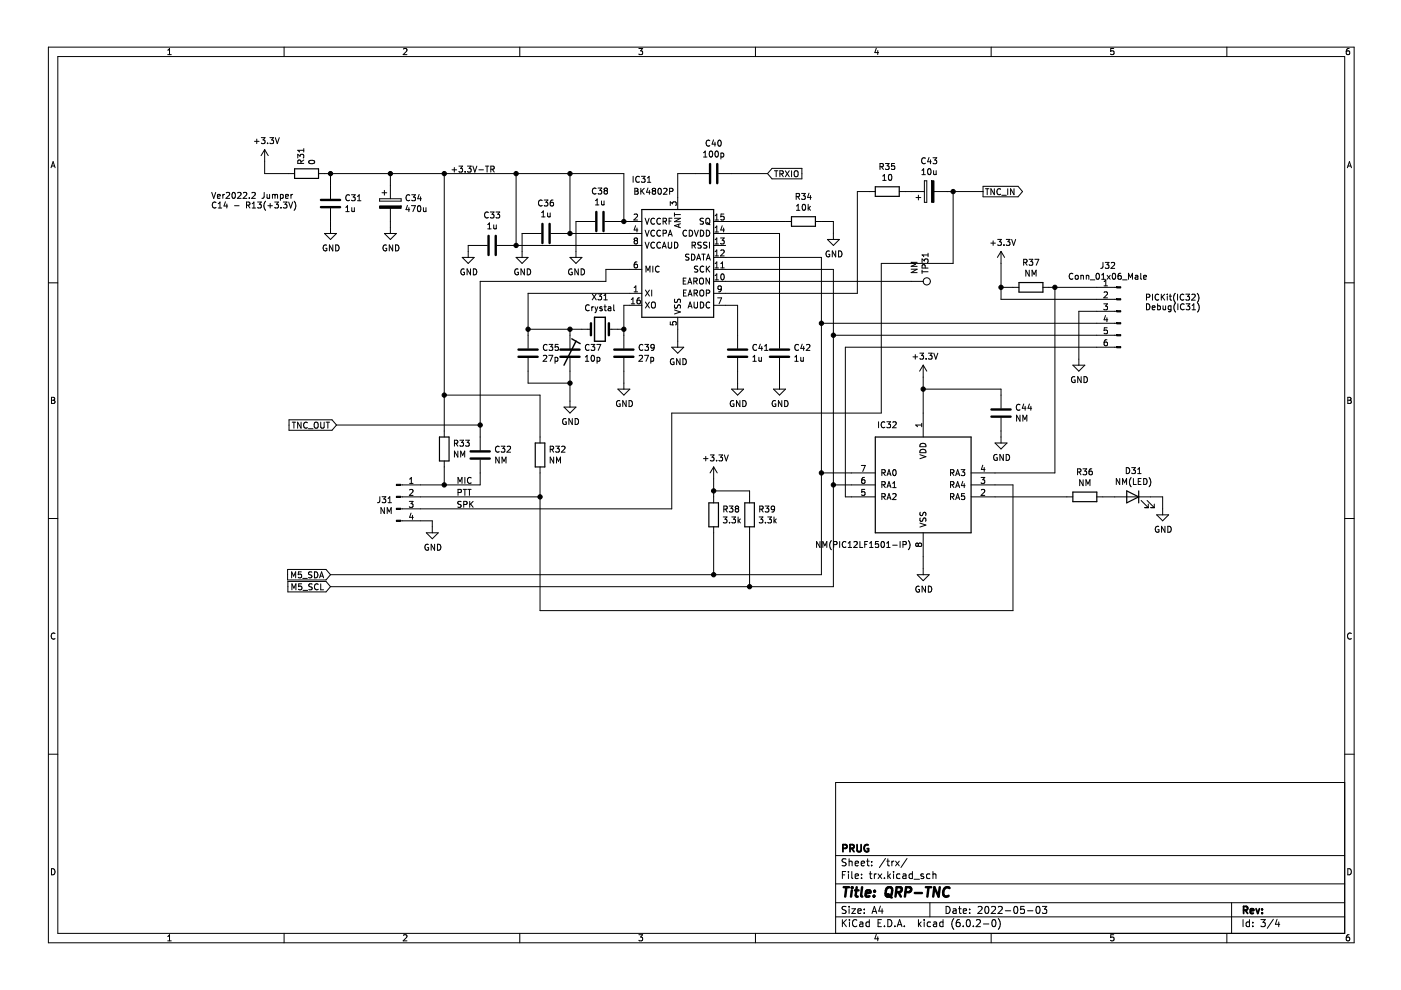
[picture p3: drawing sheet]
<svg xmlns="http://www.w3.org/2000/svg" width="297mm" height="210mm" viewBox="0 0 297 210" stroke-linecap="round" stroke-linejoin="round" font-family="sans-serif">
<path d="M.3 0h296.8v209.9h-296.8z" fill-rule="evenodd" fill="#fff" stroke="#fff" stroke-width=".21"/>
<g fill="none" stroke="#000" stroke-width=".21">
<path d="M10.3 10h276.8v189.9h-276.8zM12.3 12h272.8v185.9h-272.8zM35.6 11.6h.7M35.6 10.7l.3-.4v1.3M60.2 10v2M85.5 10.4l.5-.1 .3 .4-.8 .9h.8M110.2 10v2M135.4 10.3h.9l-.5 .5 .4 .1v.6l-.2 .1-.6-.1M160.2 10v2M185.8 10.2l-.3 .9h.8M186.1 10.7v.9M210.1 10v2"/>
<path d="M236.1 10.3h-.6v.6l.6-.1v.7l-.1 .1-.5-.1M260.1 10v2M286 10.3h-.3l-.2 .3-.1 .7 .3 .3 .4-.1-.1-.7h-.3l-.3 .2M10.8 35.6l.5-1.3 .4 1.3M10.9 35.2h.7M54 30h.9M54.4 29.5v1M55.4 29.2h.8l-.4 .5 .3 .1v.5l-.2 .2-.5-.2M56.1 31.7v5.1h6.4M56.1 31.7l-.7 1.3M56.1 31.7l.8 1.3M56.7 30.3v.2"/>
<path d="M57.2 29.2h.8l-.4 .5 .3 .1v.5l-.1 .2-.6-.2M58.4 29.2l.4 1.3 .4-1.3M63.1 33.5v-.8l.5 .4 .1-.3h.6l.1 .2-.1 .5M63.8 34.7l-.1-.7h-.4l-.2 .7h1.3M64.4 33.9l-.6 .4M64.4 31.5v.7M64.4 31.9h-1.3l.4 .3M65.6 34.1a.61 .61 0 0 1 .7-.2 .61 .61 0 0 1 .4 .6 .75 .75 0 0 1-1.3-.2zM67.5 36.8h64.8v10.2M70.1 36.8v5.3M82.8 36.8v5.3M94.2 36.8v55.9"/>
<path d="M95.8 36h1M96.3 35.5v1M97.3 35.2h.8l-.4 .5 .3 .1v.6l-.2 .1-.5-.1M98.6 36.4v.1M99.1 35.2h.8l-.4 .5 .3 .1v.6l-.2 .1-.5-.1M100.3 35.2l.4 1.3 .4-1.3M101.5 36h1M102.9 35.2h.7M103.3 35.2v1.3M104.1 35.9l.6-.1v-.5l-.6-.1v1.3M104.4 35.9l.4 .6M109.4 36.8v15.2"/>
<path d="M120.8 36.8v12.7M126.4 40a.56 .56 0 0 0-.8 .5 .56 .56 0 0 0 .8 .5M126.8 39.9h.8l-.4 .5 .3 .1v.5l-.2 .1-.5-.1M134.2 37.4v1.3M134.6 39.9h.4l.3 .3-.3 .3 .3 .1v.3l-.2 .3h-.5zM135.6 37.5a.56 .56 0 0 0-.8 .5 .56 .56 0 0 0 .8 .5M135.9 39.9v1.3M136 37.4h.8l-.5 .5 .4 .1v.5l-.2 .2-.5-.2M136.6 39.9l-.7 .7M137.3 38.7h.7M137.3 37.7l.3-.3v1.3M137.4 39.9l-.3 .9h.8"/>
<path d="M149.2 33.3h.7M149.2 32.4l.3-.4v1.3M150.3 36.8h-6.6v7.6M150.5 32.1l.2-.1a.68 .68 0 0 1 .4 .7 .68 .68 0 0 1-.4 .6l-.3-.5zM150.5 29.8a.56 .56 0 0 0-.8 .6 .56 .56 0 0 0 .8 .5M151.3 29.7l-.3 .9h.8M151.6 30.1v.9M151.7 32.1l.2-.1a.68 .68 0 0 1 .4 .7 .68 .68 0 0 1-.4 .6l-.3-.5zM152.3 29.8l.2-.1a.68 .68 0 0 1 .4 .7 .68 .68 0 0 1-.4 .6l-.3-.5zM152.3 36.8h10.4M152.9 32.5h.3l.3 .2-.2 .5h-.4M152.9 32.5v1.2"/>
<path d="M163.7 35.7h6.3v2.2h-6.3l-1-1.1zM164.2 36.2h.7M164.6 36.2v1.3M165.4 36.9l.6-.1v-.5l-.6-.1v1.3M165.7 36.9l.4 .6M166.5 36.2l.8 1.3M167.3 36.2l-.8 1.3M167.8 36.2v1.3M168.4 36.4l.3-.2a.43 .43 0 0 1 .5 .4v.5a.42 .42 0 0 1-.4 .4 .42 .42 0 0 1-.4-.4zM186.6 35.3h.6v-.5l-.6-.1v1.2M186.9 35.3l.4 .6M187.2 37.3l.3-.3v1.2"/>
<path d="M187.2 38.2h.7M187.7 34.7h.8l-.4 .5 .4 .1v.5l-.2 .1-.6-.1M188.5 37.1l.2-.1a.68 .68 0 0 1 .4 .6 .68 .68 0 0 1-.4 .6l-.3-.4zM189.7 34.7h-.6l-.1 .6 .6-.1 .1 .6-.2 .1-.5-.1M195.5 37h.7M195.5 36.1l.3-.3v1.2M196 38.3h.5v4.6h-.5zM196.2 33.6a.56 .56 0 0 0-.8 .5 .56 .56 0 0 0 .8 .5M196.8 35.9l.2-.1a.68 .68 0 0 1 .4 .6 .68 .68 0 0 1-.4 .6l-.3-.5zM197 33.4l-.3 .9h.8M197.3 33.9v.8M197.8 33.4h.8l-.4 .5 .3 .2v.5l-.1 .1-.6-.1"/>
<path d="M197.9 36.2l.1 .8 .5-.1M198.5 36.2v.8M208.4 39.5h7.4l1 1.1-1 1.1h-7.4zM285.7 35.6l.4-1.3 .4 1.3M285.8 35.2h.6M10.3 60h2M44.9 40.8l.4 1.3 .4-1.3M45.8 43a.56 .56 0 0 0-.8 .5 .56 .56 0 0 0 .8 .5M46.1 41.6l.6-.1-.1-.2-.3-.1-.2 .2 .1 .6h.4M46.3 44.1h.7M46.3 43.2l.3-.4v1.3M47.2 41.2v.9"/>
<path d="M47.6 41.2l-.4 .3M47.8 42.8l-.3 .9h.8M48 40.9l.5-.1 .2 .4-.8 .9h.8M48.1 43.3v.8M49.3 40.9l.2-.1a.68 .68 0 0 1 .4 .6 .68 .68 0 0 1-.4 .7l-.3-.5zM49.7 43.6h1M50.4 40.9l.5-.1 .2 .4-.8 .9h.8M51.6 40.9l.5-.1 .2 .4-.8 .9h.8M52.3 43.5l.6-.1v-.4l-.6-.2v1.3M52.6 43.5l.4 .6M52.9 41.9v.2M53.4 40.9l.5-.1 .2 .4-.7 .9h.7"/>
<path d="M53.5 44.1h.7M53.5 43.2l.3-.4v1.3M54.6 42.8h.8l-.4 .5 .3 .1v.6l-.1 .1-.6-.1M56 40.8v1.1l-.5 .2M56.3 42.7a1.46 1.46 0 0 0 0 1.9M56.6 41.2l.1 .8 .5-.1M56.8 43.6h1M57.2 41.2v.9M57.3 43.1v1M57.8 41.3l.3-.1 .2 .2M57.8 41.2v.9M58.2 42.8h.8l-.4 .5 .4 .1v.6l-.2 .1-.6-.1"/>
<path d="M58.3 41.4l.2-.2 .3 .1 .1 .8M58.3 41.4v.7M59.5 41.3l.3-.1 .3 .3-.2 .5h-.4M59.5 41.2v1.3M59.6 44v.1M60.1 42.8h.7l-.4 .5 .4 .1v.6l-.2 .1-.5-.1M60.5 41.6l.6-.1v-.2l-.4-.1-.2 .2 .1 .6h.5M61.2 42.8l.4 1.3 .5-1.3M61.7 41.2v.9M62.1 41.2l-.4 .3M62.4 42.7a1.46 1.46 0 0 1 0 1.9M68.8 49.5h2.5l-1.2 1.3z"/>
<path d="M69.2 52a.58 .58 0 0 0-.7 .6 .58 .58 0 0 0 .8 .5v-.4h-.2M70.1 44.2v5.3M70.6 51.9v1.3l-.8-1.3v1.3M71.2 51.9a.64 .64 0 0 1 .7 .7 .64 .64 0 0 1-.7 .6zM73.3 44.9h.7M73.3 44l.4-.4v1.3M74.1 41.4a.56 .56 0 0 0-.8 .5 .56 .56 0 0 0 .8 .5M74.5 41.3h.8l-.4 .5 .3 .1v.5l-.1 .2-.6-.2M74.6 44v.8h.5M75.1 44v.9M75.8 42.6h.7M75.8 41.7l.4-.4v1.3"/>
<path d="M80.5 42.1h4.6v.5h-4.6zM81 40.9h1M81.5 49.5h2.5l-1.2 1.3zM81.5 40.4v1M81.9 52a.58 .58 0 0 0-.7 .6 .58 .58 0 0 0 .8 .5v-.4h-.3M82.8 44.2v5.3M83.3 51.9v1.3l-.8-1.3v1.3M83.9 51.9a.64 .64 0 0 1 .7 .7 .64 .64 0 0 1-.7 .6zM86.4 43.5l-.3 .9h.8M86.7 44v.9M86.9 41.4a.56 .56 0 0 0-.8 .5 .56 .56 0 0 0 .8 .5M87.2 43.6h.9l-.6 1.3"/>
<path d="M87.3 41.3h.8l-.4 .5 .3 .1v.5l-.2 .2-.5-.2M88.6 43.7l.2-.1a.68 .68 0 0 1 .4 .6 .68 .68 0 0 1-.4 .7l-.3-.5zM88.9 41.2l-.3 .9h.7M89.2 41.7v.9M89.8 44v.8h.5M90.3 44v.9M98 54.6h2.5l-1.2 1.2zM98.4 57.1a.58 .58 0 0 0-.7 .6 .58 .58 0 0 0 .8 .5v-.5h-.3M99.8 57v1.3l-.8-1.3v1.3M100.4 57a.64 .64 0 0 1 .7 .6 .64 .64 0 0 1-.7 .7zM103.3 52h-4v2.6M103.4 48.5h.7"/>
<path d="M103.4 47.6l.4-.3v1.2M103.5 45.1a.56 .56 0 0 0-.8 .5 .56 .56 0 0 0 .8 .5M104 44.9h.7l-.4 .5 .4 .2v.5l-.2 .1-.5-.1M104.7 47.7v.8l.5-.1M105.2 44.9h.7l-.4 .5 .4 .2v.5l-.2 .1-.5-.1M105.2 47.7v.8M105.4 52h30.7M109.4 54.6h2.6l-1.3 1.2zM109.9 57.1a.58 .58 0 0 0-.8 .6 .58 .58 0 0 0 .8 .5v-.5h-.2M111.2 57v1.3l-.7-1.3v1.3M111.8 57a.64 .64 0 0 1 .7 .6 .64 .64 0 0 1-.7 .7zM114.8 49.5h-4.1v5.1"/>
<path d="M114.8 46h.8M114.8 45.1l.4-.4v1.3M115 42.5a.56 .56 0 0 0-.8 .5 .56 .56 0 0 0 .8 .6M115.4 42.4h.8l-.5 .5 .4 .1v.6l-.2 .1-.5-.1M116.1 45.1l.1 .8h.4M116.6 45.1v.9M116.8 49.5h19.3M117.2 42.4l-.3 .1-.2 .2-.1 .7 .3 .3 .4-.1-.1-.6-.3-.1-.3 .2M120.8 54.6h2.6l-1.3 1.2zM121.3 57.1a.58 .58 0 0 0-.8 .6 .58 .58 0 0 0 .8 .5v-.5h-.2M122.6 57v1.3l-.7-1.3v1.3M123.2 57a.64 .64 0 0 1 .7 .6 .64 .64 0 0 1-.7 .7z"/>
<path d="M126.2 47h-4.1v7.6M126.3 43.5h.7M126.3 42.5l.3-.3v1.3M127.5 42.6l.1 .8 .5-.1M128.1 42.6v.9M128.2 47h7.9M128.3 40.4l-.2 .3v.3l.2 .1h.3l.2-.2v-.2l-.2-.3M128.3 40.4l-.2-.2 .2-.3h.3l.2 .2-.2 .3M128.3 40.4h.3M134.4 45.5l.5-.1 .3 .3-.8 .9h.8M134.6 40.5h.4M134.7 51l-.3 .2v.3l.3 .2h.2l.3-.2-.1-.4-.2-.1"/>
<path d="M134.7 51l-.3-.2 .3-.3h.2l.3 .2-.3 .3M134.7 51h.2M134.7 47.9l-.3 .9h.8M135 55.5l-.3 .1-.2 .2-.1 .8 .3 .2 .4-.1-.1-.6-.3-.1-.3 .3M135 48.3v.9M136 40.5l.6 .7M136.1 57.1h-7.6v2.6h-26.7v35.8M136.8 46.3l.4 1.2 .4-1.2M136.8 48.8l.4 1.3 .4-1.3M136.8 51.3l.4 1.3 .4-1.3M137 57.7v-1.3l.4 .9 .4-.9v1.3M137.7 40.3v.9"/>
<path d="M138.4 56.4v1.3M138.5 40.5l-.2 .2v.2l.2 .3h.3l.2-.3-.1-.3-.1-.1M138.5 40.5l-.2-.3 .2-.3h.3l.2 .3-.2 .3M138.5 40.5h.3M138.8 51.5a.56 .56 0 0 0-.8 .5 .56 .56 0 0 0 .8 .5M138.8 48.9a.56 .56 0 0 0-.8 .5 .56 .56 0 0 0 .8 .6M138.8 46.4a.56 .56 0 0 0-.8 .5 .56 .56 0 0 0 .8 .5M139.6 40l.2-.1a.68 .68 0 0 1 .4 .7 .68 .68 0 0 1-.4 .6l-.3-.5zM139.7 56.5a.56 .56 0 0 0-.7 .6 .56 .56 0 0 0 .7 .5M140 51.5a.56 .56 0 0 0-.7 .5 .56 .56 0 0 0 .7 .5M140 46.4a.56 .56 0 0 0-.7 .5 .56 .56 0 0 0 .7 .5M140 48.9a.56 .56 0 0 0-.7 .5 .56 .56 0 0 0 .7 .6"/>
<path d="M140.4 52.6l.4-1.3 .5 1.3M140.5 52.3h.6M140.6 49.5l.6-.1 .1-.5-.7-.1v1.3M140.6 46.9h.6l.1-.5-.7-.1v1.2M140.7 40l.5-.1 .2 .4-.8 .9h.8M140.9 46.9l.4 .6M141.7 51.3v1.1l.2 .2h.3l.2-.2v-1.1M141.7 50.1l.4-1.3 .4 1.3M141.8 49.7h.6M141.9 46.9h.4M142 40.6l.6-.1v-.5l-.6-.1v1.3M142.1 43.6v-.8l.5 .4 .1-.3h.6l.1 .1-.1 .6"/>
<path d="M142.5 46.3h-.6v1.2M143 46.3h1.3l-1.3 .7h1.3M143 45.1v.8M143 45.5h1.3M143 51.3a.64 .64 0 0 1 .7 .7 .64 .64 0 0 1-.7 .6zM143.9 47.5v.7M144.3 47.4l-1.3 .4 1.3 .5M144.9 59.6h.4M145.5 59h-.6v1.2h.6M145.6 48.9a.56 .56 0 0 0-.8 .5 .56 .56 0 0 0 .8 .6M145.9 59.9h.7M146.1 53.9l-.7 .1v.4l.5 .2 .2 .3-.3 .3-.5-.1"/>
<path d="M146.1 48.8a.64 .64 0 0 1 .8 .6 .64 .64 0 0 1-.8 .7zM146.6 53.9a.64 .64 0 0 1 .7 .6 .64 .64 0 0 1-.7 .7zM146.7 52l.6-.1 .1-.4-.7-.2v1.3M147 52l.5 .6M147.1 59.6h.6l.1-.5-.7-.1v1.2M147.2 48.8l.4 1.3 .5-1.3M147.4 59.6l.4 .6M147.7 55.2l.4-1.3 .4 1.3M147.8 54.8h.6M147.9 56.5l-.4-.1-.3 .3 .1 .3 .6 .2v.4h-.7M148.4 59.1l.2-.1a.43 .43 0 0 1 .6 .4v.4a.42 .42 0 0 1-.5 .4 .42 .42 0 0 1-.4-.4zM148.5 48.8a.64 .64 0 0 1 .7 .6 .64 .64 0 0 1-.7 .7z"/>
<path d="M148.7 51.4l-.7 .1v.3l.5 .3 .2 .3-.3 .2h-.5M148.8 53.9h.7M149.2 46.3l-.7 .1v.4l.5 .2 .2 .3-.3 .2h-.5M149.2 53.9v1.3M149.2 56.5a.56 .56 0 0 0-.8 .6 .56 .56 0 0 0 .8 .5M149.7 46.4l.2-.1a.43 .43 0 0 1 .6 .4v.4a.42 .42 0 0 1-.4 .5 .42 .42 0 0 1-.5-.5zM149.8 48.8a.64 .64 0 0 1 .7 .6 .64 .64 0 0 1-.7 .7zM149.8 56.4v1.3M149.8 55.2l.4-1.3 .4 1.3M149.9 51.4l-.7 .1v.3l.6 .3 .1 .3-.3 .2h-.4M149.9 54.8h.6M149.9 47.2l.6 .5"/>
<path d="M149.9 57l.6 .7M150.4 59v1.2l-.7-1.2v1.2M150.4 51.3v1.3M150.5 56.4l-.7 .7M151.3 59.7h44.4M151.3 47h16.5M151.3 57.1h25.4v67.3h-106.6M151.3 54.6h22.9v67.3h-104.1M151.3 52h2.5M151.3 49.5h14v24.4M151.6 56.8h.7M151.6 55.9l.4-.4v1.3"/>
<path d="M151.6 59.3h.7M151.6 45.7l.4-.3v1.2M151.6 48.3l.4-.4v1.3M151.6 50.8l.4-.3v1.2M151.6 53.4l.4-.4v1.3M151.6 58.4l.4-.3v1.2M151.6 54.3h.7M151.6 51.7h.7M151.6 49.2h.7M151.6 46.6h.7M152.8 50.5h.7l-.4 .4 .4 .2v.5l-.2 .1-.5-.1M152.8 56.8h.7"/>
<path d="M152.8 53.1l.5-.1 .2 .4-.7 .9h.7M152.8 55.9l.4-.4v1.3M152.9 58.2l.2-.1a.68 .68 0 0 1 .5 .6 .68 .68 0 0 1-.5 .6l-.3-.4zM153.1 47.9l-.3 .9h.8M153.4 48.3v.9M153.5 45.4h-.6l-.1 .6 .6-.1 .1 .6-.2 .1-.5-.1M168.8 41.7l.6-.1 .1-.5-.7-.1v1.3M168.9 44.6h.7M168.9 43.7l.3-.4v1.3M169.1 41.7l.4 .6M170 41h.7l-.4 .5 .4 .1v.6l-.2 .1-.5-.1M170.2 43.4l.2-.1a.68 .68 0 0 1 .4 .7 .68 .68 0 0 1-.4 .6l-.3-.5z"/>
<path d="M171.3 43.3v1.3M171.5 44.1l.3 .5M171.5 41l-.3 .9h.8M171.8 43.7l-.5 .5M171.8 41.4v.9M172.9 47h3.8v3.8M175.4 50.8h2.6l-1.3 1.2zM175.9 53.3a.58 .58 0 0 0-.8 .5 .58 .58 0 0 0 .8 .5v-.4h-.2M177.2 53.2v1.3l-.7-1.3v1.3M177.8 53.2a.64 .64 0 0 1 .7 .6 .64 .64 0 0 1-.7 .7zM185.6 40.6h-3.8v21.6h-30.5M190.7 40.6h5.3"/>
<path d="M193.2 57.1h1.3l-1.3 .7h1.3M194.2 41.9h1M194.5 55.6h-1.3l.9 .4-.9 .5h1.3M194.7 41.4v1M195.5 55.7v-.8l.5 .4 .1-.3h.5l.2 .1-.2 .6M195.5 57.3v.7M195.5 57.6h1.3M196.2 56.8l-.1-.6h-.5l-.1 .6h1.3M196.8 53.7v.7M196.8 54.1h-1.3l.4 .3M198 40.6h10.4M202.1 40.6v15.2h-15.3v31.8h-44.4v20.3h-57.5"/>
<path d="M208.9 40h.8M209.3 40v1.3M210.1 51.5h.9M210.6 51.1v.9M210.8 40v1.3l-.7-1.3v1.3M211.5 50.8h.8l-.4 .4 .4 .2v.5l-.2 .1-.6-.1M212.1 40.1a.56 .56 0 0 0-.7 .5 .56 .56 0 0 0 .7 .6M212.2 53.3v10.2h24.6M212.2 53.3l-.7 1.3M212.2 53.3l.8 1.3M212.4 41.4h1M212.9 51.9v.1"/>
<path d="M213.3 50.8h.8l-.4 .4 .4 .2v.5l-.2 .1-.6-.1M213.7 40v1.3M214.5 50.8l.4 1.2 .4-1.2M215 40v1.3l-.7-1.3v1.3M217 55.6h.6l.1-.5-.7-.1v1.2M217.3 55.6l.5 .6M218.2 55h.8l-.4 .5 .3 .1v.5l-.2 .1-.5-.1M218.2 57.3v1.3l-.7-1.3v1.3M218.8 58.6v-1.3l.4 .9 .5-.9v1.3M219.4 55h.8l-.5 1.2M227.5 58.1a.56 .56 0 0 0-.8 .5 .56 .56 0 0 0 .8 .5M228 58.5l.2-.1 .4 .1-.1 .7-.5-.1z"/>
<path d="M229.2 58.5l.5-.1v.8M229.2 58.4v.8M230.3 58.5l.5-.1 .1 .8M230.3 58.4v.8M231.2 59.3h.9M232.5 58.1l.2-.2a.68 .68 0 0 1 .4 .7 .68 .68 0 0 1-.4 .6l-.3-.5zM233.6 59.2h.7M233.6 58.3l.3-.4v1.3M233.9 55.6l-.1 1.1-.4 .2M234.1 59.7l.3-.4v1.3M234.3 55.6h.8l-.4 .5 .4 .1v.6l-.2 .1-.6-.1M234.7 58.4l.7 .8"/>
<path d="M235.4 58.4l-.7 .8M235.6 55.8l.5-.2 .2 .4-.8 .9h.8M235.9 58.1l.2-.2a.68 .68 0 0 1 .5 .7 .68 .68 0 0 1-.5 .6l-.3-.5zM237.6 57.9l-.3 .1-.2 .2-.1 .8 .3 .2 .4-.1-.1-.6-.3-.1-.3 .3M238 59.3h1M239.3 59.2v-1.3l.4 1 .4-1v1.3M240.7 58.4h.5l.1 .8M241.3 58.7l-.6 .2 .1 .3h.5M241.9 57.9v1.1l.1 .2M242.5 58.8l.6-.1-.1-.3h-.4l-.1 .2v.6h.5M285.1 60h2M112 69.8h13.3"/>
<path d="M112 75.9v5.3h8.8M115.2 75.5l.5-.2 .2 .4-.8 .9h.8M116 73.1a.56 .56 0 0 0-.8 .6 .56 .56 0 0 0 .8 .5M116.3 75.3h.9l-.5 1.3M116.4 73h.8l-.4 .5 .3 .1v.6l-.1 .1-.6-.1M117.7 75.8h.3l.3 .2-.1 .5h-.5M117.7 75.8v1.2M118.3 73h-.6v.6h.6v.6l-.1 .1-.5-.1M120.8 69.8v4.3M120.8 75.6v10.7M124.1 76.6h.7M124.1 75.7l.4-.4v1.3"/>
<path d="M124.9 73.1a.56 .56 0 0 0-.8 .6 .56 .56 0 0 0 .8 .5M124.9 64.7a.56 .56 0 0 0-.8 .6 .56 .56 0 0 0 .8 .5M125.3 73h.8l-.4 .5 .3 .1v.6l-.1 .1-.6-.1M125.4 75.5l.2-.2a.68 .68 0 0 1 .5 .7 .68 .68 0 0 1-.5 .6l-.3-.5zM125.5 65v.9M125.6 62.3l.8 1.3M125.8 65l-.3 .3M126.1 65l.3 .9M126.4 62.3l-.8 1.3M126.4 65.9l-.3 .4M126.5 73h.9l-.6 1.3M126.6 75.8h.4l.2 .2-.1 .5h-.5"/>
<path d="M126.6 75.8v1.2M126.7 65l-.3 .9M126.8 62.3h.8l-.5 .5 .4 .1v.6l-.2 .1-.5-.1M127.6 65.1l-.3-.1-.1 .2v.2l.4 .1v.3h-.4M128 63.6h.8M128 62.7l.4-.4v1.3M128.1 65h.5M128.3 64.6v1.1l.3 .2M129 65.1h.5v.8M129.1 69.8h3.2M129.5 65.3l-.6 .3 .2 .3 .4-.1M130.1 64.6v1.1l.2 .2"/>
<path d="M132.3 75.9v6.6M133.8 63.5l.4-.4v1.3M133.8 64.4h.8M134.4 61.9h.8M134.4 61l.4-.4v1.3M135.5 75.5l.5-.2 .2 .4-.8 .9h.8M135.7 63.1l-.4 .1-.2 .3-.1 .7 .3 .2 .4-.1v-.6l-.4-.1-.3 .3M136.1 62.2h-24.1v11.7M136.1 64.7h-3.8v9.2M136.3 73.1a.56 .56 0 0 0-.8 .6 .56 .56 0 0 0 .8 .5M136.7 75.3h.8l-.5 1.3M136.7 73h.8l-.4 .5 .3 .1v.6l-.1 .1-.6-.1"/>
<path d="M136.8 61.5l.9 1.3M136.8 64l.9 1.3M137.7 61.5l-.9 1.3M137.7 64l-.9 1.3M138 75.8v1.2M138 75.8h.4l.2 .2-.1 .5h-.5M138.2 61.5v1.3M138.2 64.2l.2-.2a.43 .43 0 0 1 .6 .5v.4a.42 .42 0 0 1-.5 .4 .42 .42 0 0 1-.4-.4zM138.7 73.6l-.2 .2h-.4l-.1-.7 .5-.1 .2 .3v.7l-.2 .2-.4 .1M142.1 68.2v.6l.6 .1v-.6l.6-.1 .1 .2-.1 .5M142.4 73.6h2.6l-1.3 1.3zM142.9 76.1a.58 .58 0 0 0-.8 .6 .58 .58 0 0 0 .8 .5v-.4h-.2"/>
<path d="M143 65.7l1.3 .4-1.3 .5M143.1 63.4v.7h.4l.2-.6 .3-.1 .3 .3-.1 .4M143.1 64.6l-.1 .5 .2 .3 .3-.2 .3-.5h.3l.1 .7M143.7 67.3v6.3M144.2 76v1.3l-.7-1.3v1.3M144.8 76a.64 .64 0 0 1 .7 .7 .64 .64 0 0 1-.7 .6zM144.9 62.1h.4M145.5 61.5h-.6v1.3h.6M145.8 60.2l.5-1.2 .4 1.2M145.9 62.8l.4-1.3 .4 1.3M145.9 65.3l.4-1.3 .4 1.3M146 64.9h.6"/>
<path d="M146 62.4h.6M147.2 62.2l.6-.1v-.5l-.6-.1v1.3M147.2 64v1.1l.2 .2h.2l.3-.2v-1.1M147.5 62.2l.4 .6M148.4 61.7l.3-.2a.43 .43 0 0 1 .5 .4v.4a.42 .42 0 0 1-.4 .5 .42 .42 0 0 1-.4-.5zM148.5 64a.64 .64 0 0 1 .7 .7 .64 .64 0 0 1-.7 .6zM149.8 62.2l.6-.1v-.5l-.6-.1v1.3M150.5 64.2a.56 .56 0 0 0-.8 .5 .56 .56 0 0 0 .8 .5M151.3 64.7h5.1v9.2M152.2 63.1h.8l-.5 1.3M152.9 61.2l-.2 .2-.4-.1v-.6l.4-.1 .2 .3v.7l-.2 .2-.4 .1M156.4 75.9v6.6"/>
<path d="M159.6 76.6h.8M159.6 75.7l.4-.4v1.3M160.4 73.1a.56 .56 0 0 0-.8 .6 .56 .56 0 0 0 .8 .5M160.9 75.8l.1 .7h.4M161.2 73l-.3 .9h.8M161.4 75.8v.8M161.5 73.4v.9M162.1 74.3h.7M162.1 73.4l.4-.4v1.3M165.3 75.9v6.6M168.5 76.6h.7M168.5 75.7l.4-.4v1.3"/>
<path d="M169.3 73.1a.56 .56 0 0 0-.8 .6 .56 .56 0 0 0 .8 .5M169.8 75.8v.7h.5M170.1 73l-.3 .9h.8M170.3 75.8v.8M170.4 73.4v.9M171 73.1l.5-.1 .2 .4-.8 .9h.8M174.2 68.5h62.6M176.7 71.1h60.1M193.6 75.7h.9M194.1 75.2v.9M195 74.9h.8l-.4 .5 .4 .1v.5l-.2 .1-.6-.1M195.7 77.4v15.3"/>
<path d="M195.7 77.4l-.7 1.3M195.7 77.4l.8 1.3M196.4 76v.1M196.8 74.9h.8l-.4 .5 .4 .1v.5l-.2 .1-.6-.1M198 74.9l.4 1.2 .4-1.2M212.2 60.9h3.8M221.1 60.9h15.7M223.7 60.9v39.4h-17.8M227.5 77.4h2.5l-1.3 1.3zM227.9 79.9a.58 .58 0 0 0-.7 .6 .58 .58 0 0 0 .8 .5v-.4h-.3M229.2 79.9v1.2l-.7-1.2v1.2M229.8 79.9a.64 .64 0 0 1 .8 .6 .64 .64 0 0 1-.8 .6z"/>
<path d="M234 64.4h.8l-.4 .5 .3 .1v.6l-.1 .1-.6-.1M234.1 62l.5-.1 .2 .3-.8 .9h.8M234.1 60.6h.7M234.4 66.9l-.3 .9h.8M234.7 72l-.4 .1-.2 .2v.8l.2 .2 .4-.1v-.6l-.4-.1-.2 .3M234.7 67.4v.8M234.7 69.5h-.6v.6l.6-.1v.6l-.1 .2-.5-.2M236.8 73.6h-57.6v31.8h6.4M236.8 66h-8.1v11.4M243.1 64.4a.64 .64 0 0 1 .7 .6 .64 .64 0 0 1-.7 .7zM243.1 63h.6v-.5l-.6-.1v1.2M244.3 65.3l.6-.2-.1-.2-.3-.1-.2 .2v.6h.5"/>
<path d="M244.3 62.4v1.2M245.4 64.9l.4-.1 .2 .3-.1 .5h-.5M245.4 64.4v1.3M245.7 62.5a.56 .56 0 0 0-.8 .5 .56 .56 0 0 0 .8 .5M246.2 62.4v1.2M246.4 62.9l.5 .7M246.6 64.8v.8h.5M246.9 62.4l-.7 .7M247.1 64.8v.9M247.5 62.4v.1M247.5 62.8v.8M247.9 62.8h.5"/>
<path d="M248.1 62.4v1.1l.3 .1M248.3 64.9l-.4-.1-.2 .3 .1 .5h.5M248.3 64.8v1.1l-.3 .2-.3-.1M249.2 62.2a1.46 1.46 0 0 0 0 1.9M249.2 64.2a1.46 1.46 0 0 0 0 2M249.7 62.4v1.2M249.7 64.4v1.3M251 62.5a.56 .56 0 0 0-.8 .5 .56 .56 0 0 0 .8 .5M251.1 64.5a.56 .56 0 0 0-.8 .5 .56 .56 0 0 0 .8 .6M251.4 62.4h.8l-.4 .5 .3 .1v.5l-.1 .1-.6-.1M251.5 64.4h.8l-.5 .5 .4 .1v.6l-.2 .1-.5-.1M252.7 62.5l.5-.1 .2 .3-.8 .9h.8"/>
<path d="M252.7 65.7h.8M252.7 64.8l.4-.4v1.3M253.8 62.2a1.46 1.46 0 0 1 0 1.9M253.9 64.2a1.46 1.46 0 0 1 0 2M10.9 84.2h.5l.2 .3-.2 .4 .2 .1 .1 .3-.3 .2h-.5zM10.9 84.9h.5M61.3 89h9.1l.9 1.1-.9 1.1h-9.1zM62 89.5h.7M62.3 89.5v1.3M63.8 89.5v1.3l-.7-1.3v1.3M65.2 89.6a.56 .56 0 0 0-.8 .5 .56 .56 0 0 0 .8 .6M65.4 90.9h1"/>
<path d="M66.7 89.7l.2-.2a.43 .43 0 0 1 .6 .4v.5a.42 .42 0 0 1-.5 .4 .42 .42 0 0 1-.4-.4zM68 89.5v1l.2 .3h.3l.2-.3v-1M69.1 89.5h.8M69.5 89.5v1.3M71.3 90.1h30.5M94.2 83.8h20.3v10.1M94.2 97.7v5.1M96.3 94l.7-.1v-.4l-.7-.2v1.3M96.7 94l.4 .6M97.1 95.6v1.3l-.8-1.3v1.3M97.5 93.3h.8l-.4 .5 .3 .1v.6l-.2 .1-.5-.1M97.7 96.9v-1.3l.4 .9 .4-.9v1.3"/>
<path d="M98.7 93.3h.8l-.4 .5 .3 .1v.6l-.1 .1-.6-.1M101.8 97.5v5.3h-16.9M105.8 94.7a.56 .56 0 0 0-.8 .5 .56 .56 0 0 0 .8 .6M105.8 96.9v1.3l-.7-1.3v1.3M106.3 94.6h.7l-.4 .5 .4 .1v.6l-.2 .1-.5-.1M106.4 98.2v-1.3l.5 .9 .4-.9v1.3M107.5 94.7l.5-.1 .3 .4-.8 .9h.8M114.5 99v30.5h100.3v-26.7h-8.9M116.7 95.3l.6-.1v-.5l-.6-.1v1.3M117 95.3l.4 .6M117.4 96.9v1.3l-.7-1.3v1.3M117.8 94.6h.8l-.4 .5 .3 .1v.6l-.1 .1-.6-.1"/>
<path d="M118 98.2v-1.3l.4 .9 .4-.9v1.3M119.1 94.7l.5-.1 .2 .4-.8 .9h.8M119.6 86.3h2.5l-1.3 1.3zM120 88.8a.58 .58 0 0 0-.7 .6 .58 .58 0 0 0 .8 .5v-.4h-.3M121.3 88.7v1.3l-.7-1.3v1.3M121.9 88.7a.64 .64 0 0 1 .8 .7 .64 .64 0 0 1-.8 .6zM131 82.5h2.5l-1.2 1.3zM131.4 85a.58 .58 0 0 0-.7 .6 .58 .58 0 0 0 .8 .5v-.4h-.3M132.8 84.9v1.3l-.8-1.3v1.3M133.4 84.9a.64 .64 0 0 1 .7 .7 .64 .64 0 0 1-.7 .6zM149.2 97.2h.9M149.6 96.8v.9"/>
<path d="M150.6 96.5h.8l-.4 .4 .3 .2v.5l-.2 .1-.5-.1M151.3 99v7.6M151.3 99l-.8 1.3M151.3 99l.8 1.3M151.9 97.6v.1M152.4 96.5h.8l-.4 .4 .3 .2v.5l-.1 .1-.6-.1M153.6 96.5l.4 1.2 .4-1.2M155.1 82.5h2.6l-1.3 1.3zM155.5 85a.58 .58 0 0 0-.7 .6 .58 .58 0 0 0 .8 .5v-.4h-.2M156.9 84.9v1.3l-.7-1.3v1.3M157.5 84.9a.64 .64 0 0 1 .7 .7 .64 .64 0 0 1-.7 .6zM164 82.5h2.5l-1.2 1.3z"/>
<path d="M164.4 85a.58 .58 0 0 0-.7 .6 .58 .58 0 0 0 .8 .5v-.4h-.3M165.8 84.9v1.3l-.8-1.3v1.3M166.4 84.9a.64 .64 0 0 1 .7 .7 .64 .64 0 0 1-.7 .6zM182.6 98.7h.9l-.6 1.3M186.3 89.4v1.3M187.6 89.5a.56 .56 0 0 0-.8 .6 .56 .56 0 0 0 .8 .5M188 89.4h.8l-.4 .5 .4 .1v.6l-.2 .1-.6-.1M189.3 89.5l.5-.1 .2 .4-.8 .9h.8M189.4 99.7l.2-.1a.68 .68 0 0 1 .4 .6 .68 .68 0 0 1-.4 .6l-.3-.4zM195 96.4l1.3 .4-1.3 .5M195.2 95.4a.66 .66 0 0 1 .8-.1 .66 .66 0 0 1 .3 .7h-1.3zM195.2 94.1a.66 .66 0 0 1 .8-.1 .66 .66 0 0 1 .3 .7h-1.3z"/>
<path d="M195.4 90.1h-1.2l.3 .4M195.4 89.8v.7M195.7 82.5h16.5v4.1M203.8 99.6h.8l-.5 .5 .4 .1v.5l-.2 .1-.5-.1M208.4 98.6l-.3 .9h.7M208.7 99.1v.9M211 93.9h2.5l-1.3 1.3zM211.4 96.4a.58 .58 0 0 0-.7 .6 .58 .58 0 0 0 .8 .5v-.4h-.3M212.2 88.6v5.3M212.7 96.4v1.2l-.7-1.2v1.2M213.3 96.4a.64 .64 0 0 1 .8 .6 .64 .64 0 0 1-.8 .6zM216.3 85.8a.56 .56 0 0 0-.8 .6 .56 .56 0 0 0 .8 .5"/>
<path d="M216.3 88v1.3l-.8-1.3v1.3M216.9 89.3v-1.3l.4 .9 .4-.9v1.3M217 85.7l-.3 .9h.8M217.3 86.1v.9M218.3 85.7l-.3 .9h.7M218.6 86.1v.9M229.6 99.4h.8l-.4 .5 .3 .1v.5l-.1 .2-.6-.2M231.5 99.4l-.4 .1-.2 .2v.7l.2 .3 .4-.2v-.6h-.4l-.2 .2M238.8 99.1a.64 .64 0 0 1 .7 .7 .64 .64 0 0 1-.7 .6zM239.9 99.1h.8l-.4 .5 .4 .2v.5l-.2 .1-.6-.1M241.2 99.5l.4-.4v1.3M285.8 84.2h.4l.2 .3-.2 .4 .2 .1 .1 .3-.2 .2h-.5z"/>
<path d="M285.8 84.9h.4M10.3 109.9h2M80.5 105.3v1.1l-.5 .2M81 105.3h.8l-.4 .5 .3 .1v.6l-.1 .1-.6-.1M81.5 107.6v1.3l-.7-1.3v1.3M82.1 108.9v-1.3l.4 .9 .4-.9v1.3M82.3 106.6h.7M82.3 105.7l.3-.4v1.3M84.9 110.4h6.8v2.6M84.9 105.4h29.6M86.8 106.3h.8l-.5 .5 .4 .1v.6l-.2 .1-.5-.1M86.8 103.9l.5-.1 .3 .3-.8 .9h.8"/>
<path d="M86.8 101.6l.4-.4v1.3M86.8 102.5h.8M87.1 108.8l-.3 .9h.8M87.5 109.3v.8M90.4 113h2.5l-1.2 1.2zM90.8 115.5a.58 .58 0 0 0-.7 .5 .58 .58 0 0 0 .8 .5v-.4h-.3M92.1 115.4v1.3l-.7-1.3v1.3M92.7 115.4a.64 .64 0 0 1 .8 .6 .64 .64 0 0 1-.8 .7zM97.1 104.4h.6l.1-.5-.7-.1v1.2M97.1 102.5v-1.3l.4 .9 .5-.9v1.3M97.8 106.4h-.7v.4l.6 .2 .1 .3-.3 .3-.4-.1M98.2 103.8h.7"/>
<path d="M98.3 107l.6-.1 .1-.5-.7-.1v1.3M98.6 101.2v1.3M98.6 103.8v1.2M99.2 103.8h.7M99.5 103.8v1.2M99.6 106.3v1.3M99.8 106.8l.5 .8M99.9 101.3a.56 .56 0 0 0-.8 .6 .56 .56 0 0 0 .8 .5M100.3 106.3l-.7 .7M151.3 111.7v10.2M151.3 104.1h7.6v2.5M153.3 109.6h.8l-.4 .5 .4 .1v.6l-.2 .1-.6-.1"/>
<path d="M153.5 108l.6-.1v-.5l-.6-.1v1.3M153.8 108l.4 .6M154.6 107.3h.8l-.4 .5 .3 .1v.5l-.1 .2-.6-.2M154.7 110.8v.1M155.2 109.6h.7l-.4 .5 .4 .1v.6l-.2 .1-.5-.1M156.1 107.8l-.2 .3v.3l.2 .2h.3l.2-.3-.1-.3-.1-.2M156.1 107.8l-.2-.2 .2-.3h.3l.2 .2-.2 .3M156.1 107.8h.3M156.5 109.6v1.3M156.6 110.4l.4 .5M157 110l-.5 .5M158.9 111.7v12.7"/>
<path d="M161 109.6h.7l-.4 .5 .4 .1v.6l-.2 .1-.5-.1M161.1 108l.6-.1v-.5l-.6-.1v1.3M161.4 108l.4 .6M162.2 107.3h.8l-.4 .5 .4 .1v.5l-.2 .2-.6-.2M162.3 110.8v.1M162.8 109.6h.8l-.5 .5 .4 .1v.6l-.2 .1-.5-.1M164.1 109.6v1.3M164.2 110.4l.4 .5M164.2 107.8l-.2 .3-.4-.1v-.6l.4-.1 .2 .2v.8l-.2 .2-.4 .1M164.6 110l-.5 .5M173.9 114.8v1.3l-.8-1.3v1.3M174.2 100.3h11.4"/>
<path d="M174.5 116.1v-1.3l.4 .9 .4-.9v1.3M176.3 114.6a1.46 1.46 0 0 0 0 2M176.7 102.8h8.9M176.8 115.5l.6-.1v-.5l-.6-.1v1.3M178 114.8v1.3M179.4 114.9a.56 .56 0 0 0-.8 .5 .56 .56 0 0 0 .8 .6M179.8 115.2l.4-.4v1.3M179.8 116.1h.8M181 114.9l.5-.1 .3 .4-.8 .9h.8M182.3 114.8v1.3h.6M183.3 101.2l-.4 .1-.2 .2v.8l.2 .2 .4-.1v-.6l-.4-.1-.2 .3M183.3 115.4h.5"/>
<path d="M183.3 103.8h-.6v.6l.6-.1v.6l-.1 .1-.5-.1M183.9 114.8h-.6v1.3M184.4 116.1h.7M184.4 115.2l.3-.4v1.3M186.2 114.8h-.6v.6h.6v.6l-.1 .1-.5-.1M186.9 114.9l.2-.1a.68 .68 0 0 1 .4 .6 .68 .68 0 0 1-.4 .7l-.3-.5zM187 100.2h.6v-.5l-.6-.1v1.2M187 105.3h.6v-.5l-.6-.1v1.2M187 102.8l.6-.1v-.5l-.6-.1v1.3M187.3 105.3l.4 .6M187.3 102.8l.4 .6M187.3 100.2l.4 .6"/>
<path d="M188 115.2l.4-.4v1.3M188 116.1h.7M188.1 105.9l.4-1.2 .4 1.2M188.1 103.4l.4-1.3 .4 1.3M188.1 100.8l.4-1.2 .4 1.2M188.2 105.6h.6M188.2 103h.6M188.2 100.5h.6M189.3 115.6h.9M189.3 104.8l.5-.1 .2 .3-.8 .9h.8M189.3 103.4h.7M189.3 102.5l.3-.4v1.3"/>
<path d="M190.8 114.8v1.3M191.4 115.5l.6-.1 .1-.5-.7-.1v1.3M192.6 114.6a1.46 1.46 0 0 1 0 2M194.7 115.4l-.2-.3-.3 .3v.3l.2 .2 .3-.3M194.7 115.4l.2-.3h.3l.2 .3v.2l-.2 .3h-.3l-.2-.3M194.7 115.4v.2M195 110.9l1.3 .4-1.3 .5M195.1 109.8l-.1 .5 .3 .2 .3-.1 .2-.5h.4v.6M195.1 108.6l.1 .7h.3l.3-.6 .3-.1 .2 .3-.1 .4M195.7 113v8.9M201.5 105.3h.6l.1-.5-.7-.1v1.2M201.5 100.2h.6l.1-.5-.7-.1v1.2"/>
<path d="M201.5 102.8l.6-.1 .1-.5-.7-.1v1.3M201.8 105.3l.5 .6M201.8 102.8l.5 .6M201.8 100.2l.5 .6M202.6 105.9l.4-1.2 .5 1.2M202.6 103.4l.4-1.3 .5 1.3M202.6 100.8l.4-1.2 .5 1.2M202.7 105.6h.6M202.7 103h.6M202.7 100.5h.6M204.1 102.1l-.3 .9h.8M204.4 102.5v.9"/>
<path d="M204.5 104.7h-.6l-.1 .6 .6-.1 .1 .6-.2 .1-.5-.1M205.9 105.4h21.6M208 101.2h.8l-.4 .5 .3 .1v.6l-.2 .1-.5-.1M208.1 103.9l.4-.1 .3 .3-.8 .9h.8M228.5 100.1l.6-.1v-.5l-.6-.1v1.3M228.8 100.1l.4 .6M229.6 101.7v1.3l-.7-1.3v1.3M230.2 103v-1.3l.5 .9 .4-.9v1.3M232.5 105.4h14v3.8M237.4 101.5v1.2l-.7-1.2v1.2M238 102.7v-1.2l.4 .9 .5-.9v1.2M239.8 101.3a1.46 1.46 0 0 0 0 1.9"/>
<path d="M240.3 101.5v1.2h.6M241.2 100.4h.7M241.3 102.1h.5M241.9 106.1l1.6 1.5M241.9 101.5h-.6v1.2h.6M242.5 101.5a.64 .64 0 0 1 .7 .6 .64 .64 0 0 1-.7 .6zM242.7 107.6h.8M243.2 106.1l1.5 1.5M243.5 106.9v.7M243.6 101.3a1.46 1.46 0 0 1 0 1.9M244 107.6h.7M244.7 106.9v.7"/>
<path d="M245.2 109.2h2.6l-1.3 1.2zM245.7 111.6a.58 .58 0 0 0-.8 .6 .58 .58 0 0 0 .8 .5v-.4h-.2M247 111.6v1.3l-.7-1.3v1.3M247.6 111.6a.64 .64 0 0 1 .7 .6 .64 .64 0 0 1-.7 .7zM285.1 109.9h2M11.7 134.3a.58 .58 0 0 0-.9 .6 .58 .58 0 0 0 .9 .5M61 120.7h8.1l1 1.2-1 1.1h-8.1zM61 123.3h8.1l1 1.1-1 1.1h-8.1zM61.8 122.5v-1.3l.5 1 .4-1v1.3M61.9 125.1v-1.3l.4 .9 .4-.9v1.3M63.9 121.2h-.6l-.1 .7 .6-.1 .1 .6-.2 .1-.5-.1M64 123.8h-.7v.6l.6-.1 .1 .6-.2 .2-.5-.2"/>
<path d="M64.2 122.6h1M64.3 125.2h.9M66.1 121.3l-.6 .1v.3l.5 .3 .1 .3-.2 .2h-.5M66.2 123.8l-.7 .1v.4l.6 .2 .1 .3-.3 .3-.4-.1M66.7 121.2a.64 .64 0 0 1 .7 .7 .64 .64 0 0 1-.7 .6zM67.5 123.9a.56 .56 0 0 0-.8 .5 .56 .56 0 0 0 .8 .5M67.8 122.5l.4-1.3 .4 1.3M67.9 122.2h.6M68 123.8v1.3h.6M194.5 121.9h2.5l-1.3 1.2zM194.9 124.3a.58 .58 0 0 0-.7 .6 .58 .58 0 0 0 .8 .5v-.4h-.3M196.2 124.3v1.2l-.7-1.2v1.2"/>
<path d="M196.8 124.3a.64 .64 0 0 1 .8 .6 .64 .64 0 0 1-.8 .6zM286.5 134.3a.58 .58 0 0 0-.8 .6 .58 .58 0 0 0 .8 .5M10.3 159.9h2M285.1 159.9h2M285.1 165.9h-107.9v32M10.9 184.2a.66 .66 0 0 1 .8 .6 .66 .66 0 0 1-.8 .7zM35.6 198.6l.3-.4v1.3M35.6 199.5h.7M60.2 197.9v2M85.5 198.3l.5-.1 .3 .4-.8 .9h.8M110.2 197.9v2M135.4 198.2h.9l-.5 .5 .4 .1v.6l-.2 .1-.6-.1"/>
<path d="M160.2 197.9v2M177.2 194.4h107.9M177.2 191.4h107.9M177.2 187.4h107.9M177.2 181.4h107.9M178.6 195v1.5M178.6 185.5h.5M178.8 195.6l.7 .9M179.3 184.8h-.7v1.5M179.4 192.2h-.6l-.2 .1v.4l.6 .3 .2 .4-.3 .3-.6-.1M179.4 182.2l-.6-.1-.2 .1v.5l.6 .2 .2 .4-.3 .3-.6-.1M179.5 195l-.9 .8"/>
<path d="M179.9 184.8v.1M179.9 185.3v1M180 182.1v1.5M180 192.2v.1M180 192.7v1M180 182.7l.2-.1 .4 .1 .1 .9M180.1 195v.1M180.1 195.5v1M180.6 192.7h.8l-.8 1h.8M180.6 184.8v1.3l.2 .2M181.3 185.8l.7-.2v-.2l-.5-.1-.2 .2 .1 .7h.6M181.3 183.1l.7-.2v-.2l-.5-.1-.2 .2 .1 .7h.6"/>
<path d="M181.7 195.1a.71 .71 0 0 0-1 .5 .71 .71 0 0 0 .7 .9l.3-.2M181.9 193.2l.7-.2-.1-.3h-.4l-.2 .2 .1 .7h.5M182.3 195.5h.6l.1 1M182.6 183.1l.7-.2-.1-.2-.4-.1-.2 .2 .1 .7h.5M182.7 186.1v.2M182.7 185.4v.1M183 195.8l-.5 .1-.3 .2 .3 .4 .5-.1M183.2 193.5v.2M183.2 192.7v.2M183.7 182.6h.6M184 182.1v1.3l.3 .2M184.3 195.5h-.4l-.3 .3 .1 .6h.6"/>
<path d="M184.3 195v1.5M184.3 185.3h.6M184.5 184.8v1.3l.4 .2M184.8 183.4v.2M184.8 182.7v.1M184.9 193.7l.5-1.5 .5 1.5M185 193.2h.7M185.4 185.3v1M185.8 198.1l-.3 .9h.8M185.8 185.3l-.4 .3M186.1 198.6v.9M186.2 195.7h.5"/>
<path d="M186.2 185.3l.8 1M186.7 192.1l-.4 1.1h.9M186.9 195h-.7v1.5h.7M187 185.3l-.8 1M187 192.7v1M187.5 196.3v.2M187.5 186.1v.2M187.7 182l-1.2 1.9M188 182.6h.6M188.2 195a.76 .76 0 0 1 .9 .7 .76 .76 0 0 1-.9 .8zM188.2 182.1v1.3l.4 .2M188.2 184.8v1.5"/>
<path d="M188.4 185.7l.4 .6M188.8 185.3l-.6 .6M189.1 182.6v1M189.4 184.8v.1M189.4 185.3v1M189.5 182.6l-.4 .3M189.7 196.3v.2M189.9 182.6l.8 1M190.2 196.5l.5-1.5 .5 1.5M190.4 196h.7M190.7 182.6l-.8 1M190.8 185.4l-.4-.1-.3 .3 .1 .6h.6"/>
<path d="M191.4 185.4h.6l.1 .9M191.7 196.3v.2M192.1 185.6l-.5 .1-.2 .2 .2 .4 .5-.1M192.3 182l-1.3 1.9M193.4 185.4l-.4-.1-.3 .3 .2 .6h.5M193.4 184.8v1.5M193.8 186.4h1.1M194.7 195v1.5M194.9 195.9l.4 .6M195.3 195.5l-.6 .5M195.8 185.4l-.4-.1-.2 .2 .1 .2 .5 .2v.3h-.6M195.9 195v.1"/>
<path d="M195.9 195.5v1M197.2 191.4v3M197.2 185.4l-.5-.1-.3 .3 .2 .6h.6M197.3 195.5h-.4l-.3 .3 .1 .6h.6M197.8 185.4l.2-.1 .4 .1v.9M197.8 184.8v1.5M197.9 195.5h.6l.1 1M198.6 195.8l-.5 .1-.2 .2 .2 .4 .5-.1M199.9 195.5h-.4l-.3 .3 .2 .6h.5M199.9 195v1.5M200.6 192.2a.76 .76 0 0 1 .9 .7 .76 .76 0 0 1-.9 .8zM202.1 192.7h.6v1"/>
<path d="M202.2 194.8a1.72 1.72 0 0 0 0 2.2M202.7 193l-.5 .1-.2 .2 .2 .4 .5-.1M203.2 192.7h.6M203.4 192.2v1.3l.4 .2M203.4 195h-.4a1.01 1.01 0 0 0 0 1.5l.5-.2 .1-.5-.3-.3-.4 .1-.2 .2M204.2 193.2l.7-.2v-.3h-.5l-.2 .2 .1 .7h.6M204.2 196.3v.2M205 195.1l.2-.1a.8 .8 0 0 1 .5 .7 .8 .8 0 0 1-.5 .8l-.3-.6zM205.6 193.5v.2M205.6 192.7v.2M206.4 196.3v.2M207 195.1l.6-.1 .3 .4-1 1.1h1"/>
<path d="M207.4 192.3l.5-.1 .3 .4-.9 1.1h.9M208.5 195.9h1.2M208.9 192.3l.3-.1a.8 .8 0 0 1 .5 .7 .8 .8 0 0 1-.5 .8l-.4-.6zM210.1 197.9v2M210.2 192.3l.6-.1 .3 .4-.9 1.1h.9M210.4 195.1l.3-.1a.8 .8 0 0 1 .5 .7 .8 .8 0 0 1-.5 .8l-.4-.6zM211.7 192.3l.5-.1 .3 .4-.9 1.1h.9M211.7 194.8a1.72 1.72 0 0 1 0 2.2M213.2 193.1h1.1M215.1 192.3l.2-.1a.8 .8 0 0 1 .5 .7 .8 .8 0 0 1-.5 .8l-.4-.6zM217.1 192.2h-.7v.7l.2-.2 .5 .1 .1 .2-.1 .5-.2 .2-.5-.2M217.9 193.1h1.1"/>
<path d="M219.8 192.3l.2-.1a.8 .8 0 0 1 .5 .7 .8 .8 0 0 1-.5 .8l-.4-.6zM221 192.2h.9l-.5 .5 .5 .2v.6l-.3 .2-.6-.2M236.1 198.2h-.6v.6l.6-.1v.7l-.1 .1-.5-.1M260.1 197.9v2M261.1 191.4v6.5M263.6 195v1.5M264.9 195.5h-.4l-.3 .3 .1 .6h.6M264.9 195v1.5M265.6 196.3v.2M265.6 195.5v.2M267.3 195h1l-.5 .5 .4 .2v.6l-.2 .2-.7-.2M270 194.9l-1.3 1.9"/>
<path d="M270.8 194.9l-.4 1.1h.9M271.1 195.5v1M285.8 184.2a.66 .66 0 0 1 .7 .6 .66 .66 0 0 1-.7 .7zM286 198.2h-.3l-.2 .3-.1 .7 .3 .3 .4-.1-.1-.7h-.3l-.3 .2"/>
<circle cx="196.5" cy="59.7" r=".76"/>
</g>
<path d="M178.7 179.9l.7-.1 .2-.2-.1-.4-.8-.1v1.5M180.2 179.9l.7-.1 .2-.2-.1-.4-.8-.1v1.5M180.6 179.9l.5 .7M181.7 179.1v1.2l.3 .3 .4-.1 .2-.2v-1.2M184.1 179.2a.7 .7 0 0 0-.9 .6 .7 .7 0 0 0 .9 .7v-.6h-.2M263.7 193l.7-.1 .1-.2v-.4l-.8-.1v1.5M264 193l.5 .7M265.1 193.2l.7-.2-.1-.3h-.4l-.2 .2 .1 .7h.5M266.3 192.7l.4 1 .3-1M267.6 193.5v.2M267.6 192.7v.2" fill="none" stroke="#000" stroke-width=".39"/>
<g fill="none" stroke="#000" stroke-width=".52">
<path d="M178.9 188.1h1.1M179.4 188.1l-.2 2M180.6 188.8l-.2 1.3M180.7 188.1v.2M181.3 188.8h.7M181.6 188.1l-.2 1.7 .1 .2 .4 .1M182.8 188.1l-.2 1.7 .2 .3M183.6 189.4l.9-.2v-.3l-.6-.1-.3 .3v.9h.8M185.3 189.9v.2M185.4 188.9v.2M188 188.4a.69 .69 0 0 1 1.1 0 1.47 1.47 0 0 1-.6 1.7l-.5-.1a1.5 1.5 0 0 1 0-1.6zM188.1 189.6l.4 .1 .6 .6"/>
<path d="M190 189.2h.7l.3-.2a.51 .51 0 0 0-.1-.9h-.8l-.2 2M190.5 189.2l.5 .9M192 189.2h.7l.3-.2a.51 .51 0 0 0-.1-.9h-.8l-.2 2M194 189.3h1.5M196.3 188.1h1.1M196.9 188.1l-.3 2M199.2 188.1l-.2 2-.9-2-.2 2M201.3 188.3a.88 .88 0 0 0-1 0 .88 .88 0 0 0-.3 .9 .69 .69 0 0 0 .3 .8 .69 .69 0 0 0 .8-.1"/>
</g>
<g fill="#000" stroke="#000" stroke-width=".21">
<path d="M197.5 38.3h.5v4.6h-.5z" fill-rule="evenodd"/>
<path d="M80.5 43.7h4.6v.5h-4.6z" fill-rule="evenodd"/>
<path d="M236.8 73.5h.8v.2h-.8z" fill-rule="evenodd"/>
<path d="M236.8 71h.8v.2h-.8z" fill-rule="evenodd"/>
<path d="M236.8 68.4h.8v.3h-.8z" fill-rule="evenodd"/>
<path d="M236.8 65.9h.8v.2h-.8z" fill-rule="evenodd"/>
<path d="M236.8 63.3h.8v.3h-.8z" fill-rule="evenodd"/>
<path d="M236.8 60.8h.8v.3h-.8z" fill-rule="evenodd"/>
<path d="M84 110.3h.9v.3h-.9z" fill-rule="evenodd"/>
<path d="M84 107.8h.9v.2h-.9z" fill-rule="evenodd"/>
<path d="M84 105.2h.9v.3h-.9z" fill-rule="evenodd"/>
<path d="M84 102.7h.9v.2h-.9z" fill-rule="evenodd"/>
<circle cx="70.1" cy="36.8" r=".46"/>
<circle cx="82.8" cy="36.8" r=".46"/>
<circle cx="94.2" cy="36.8" r=".46"/>
<circle cx="109.4" cy="36.8" r=".46"/>
<circle cx="120.8" cy="36.8" r=".46"/>
<circle cx="109.4" cy="52" r=".46"/>
<circle cx="120.8" cy="49.5" r=".46"/>
<circle cx="132.3" cy="47" r=".46"/>
<circle cx="202.1" cy="40.6" r=".46"/>
<circle cx="112" cy="69.8" r=".46"/>
<circle cx="120.8" cy="69.8" r=".46"/>
<circle cx="132.3" cy="69.8" r=".46"/>
<circle cx="174.2" cy="68.5" r=".46"/>
<circle cx="176.7" cy="71.1" r=".46"/>
<circle cx="212.2" cy="60.9" r=".46"/>
<circle cx="223.7" cy="60.9" r=".46"/>
<circle cx="94.2" cy="83.8" r=".46"/>
<circle cx="101.8" cy="90.1" r=".46"/>
<circle cx="120.8" cy="81.2" r=".46"/>
<circle cx="195.7" cy="82.5" r=".46"/>
<circle cx="94.2" cy="102.8" r=".46"/>
<circle cx="114.5" cy="105.4" r=".46"/>
<circle cx="151.3" cy="104.1" r=".46"/>
<circle cx="174.2" cy="100.3" r=".46"/>
<circle cx="176.7" cy="102.8" r=".46"/>
<circle cx="151.3" cy="121.9" r=".46"/>
<circle cx="158.9" cy="124.4" r=".46"/>
</g>
<g fill="none" stroke="#000" stroke-width=".25">
<path d="M62.5 35.8h5v2h-5zM185.6 39.6h5.1v2h-5.1zM136.1 44.4h15.2v22.9h-15.2zM167.8 45.9h5.1v2.1h-5.1zM216 59.9h5.1v2h-5.1zM93.2 92.7h2v5h-2zM113.5 93.9h2v5.1h-2zM185.6 92.7h20.3v20.3h-20.3zM150.3 106.6h2v5.1h-2zM157.9 106.6h2v5.1h-2zM227.5 104.3h5v2.1h-5zM238.9 104.1l2.5 1.3-2.5 1.2z"/>
<path d="M241.4 104.1v2.5"/>
</g>
<g fill="none" stroke="#000" stroke-width=".51">
<path d="M150.5 34.8v4M152.1 34.8v4M68 43.9h4.1M68 42.4h4.1M103.6 50v4.1M105.1 50v4.1M115 47.5v4M116.5 47.5v4M126.4 44.9v4.1M128 44.9v4.1M109.9 75.6h4.1M109.9 74.1h4.1"/>
<path d="M118.8 75.6h4.1M118.8 74.1h4.1M125.3 68.5v2.6M129.1 68.5v2.6M130.2 75.6h4.1M130.2 74.1h4.1M154.4 75.6h4M154.4 74.1h4M163.2 75.6h4.1M163.2 74.1h4.1M99.8 97.2h4M99.8 95.7h4"/>
<path d="M210.2 88.3h4.1M210.2 86.8h4.1"/>
</g>
<path d="M121.2 71.8l1.8 1.1M122.1 72.3l-2.5 5.1M126.1 67.3h2.2v5h-2.2z" fill="none" stroke="#000" stroke-width=".3"/>
</svg>
